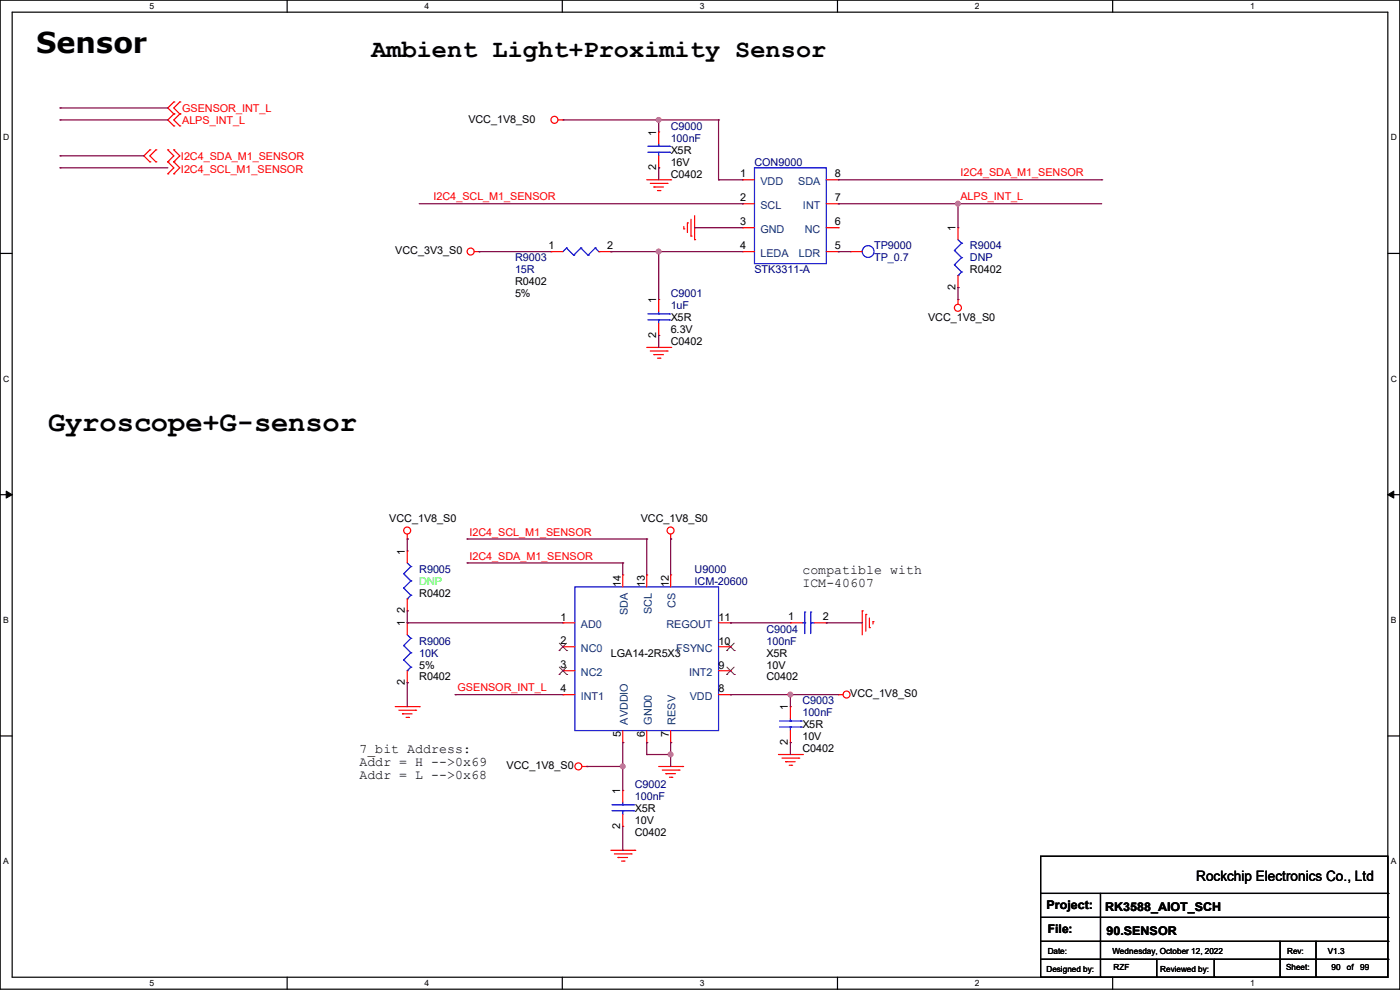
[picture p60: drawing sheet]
<svg xmlns="http://www.w3.org/2000/svg" width="297mm" height="210mm" viewBox="0 0 297 210" stroke-linecap="round" stroke-linejoin="round" font-family="sans-serif">
<defs><g id="words">
<g font-size="6.1">
<text x="7.7" y="11.2">Sensor</text>
<text x="10.2" y="91.5">Gyroscope+G-sensor</text>
</g>
<text font-size="5.3" x="78.8" y="12.1">Ambient Light+Proximity Sensor</text>
<text font-size="3" x="253.8" y="186.9">Rockchip Electronics Co., Ltd</text>
<g font-size="2.8">
<text x="170.2" y="121.7">compatible with</text>
<text x="170.2" y="124.5">ICM-40607</text>
<text x="76.2" y="159.8">7_bit Address:</text>
<text x="76.2" y="162.6">Addr = H --&gt;0x69</text>
<text x="76.2" y="165.4">Addr = L --&gt;0x68</text>
</g>
<g font-size="2.5">
<text x="222" y="192.9">Project:</text>
<text x="222.3" y="198">File:</text>
<text x="234.5" y="193.2">RK3588_AIOT_SCH</text>
<text x="234.7" y="198.2">90.SENSOR</text>
</g>
<g font-size="2.3" fill="#f00">
<text x="38.7" y="23.7">GSENSOR_INT_L</text>
<text x="38.7" y="26.2">ALPS_INT_L</text>
<text x="38.4" y="33.9">I2C4_SDA_M1_SENSOR</text>
<text x="38.4" y="36.7">I2C4_SCL_M1_SENSOR</text>
<text x="203.8" y="37.4">I2C4_SDA_M1_SENSOR</text>
<text x="92" y="42.5">I2C4_SCL_M1_SENSOR</text>
<text x="203.8" y="42.5">ALPS_INT_L</text>
<text x="99.6" y="113.6">I2C4_SCL_M1_SENSOR</text>
<text x="99.6" y="118.7">I2C4_SDA_M1_SENSOR</text>
<text x="97.1" y="146.6">GSENSOR_INT_L</text>
</g>
<g font-size="2.3">
<text x="99.4" y="26">VCC_1V8_S0</text>
<text x="139.2" y="28.7" transform="rotate(-90 139.2 28.7)">1</text>
<text x="142.3" y="32.6">X5R</text>
<text x="142.3" y="35.1">16V</text>
<text x="139.2" y="36.1" transform="rotate(-90 139.2 36.1)">2</text>
<text x="142.3" y="37.7">C0402</text>
<text x="157" y="37.6">1</text>
<text x="177.1" y="37.6">8</text>
<text x="157" y="42.7">2</text>
<text x="157" y="47.8">3</text>
<text x="177.1" y="47.8">6</text>
<text x="177.1" y="42.7">7</text>
<text x="83.9" y="53.9">VCC_3V3_S0</text>
<text x="116.4" y="52.8">1</text>
<text x="128.8" y="52.8">2</text>
<text x="157" y="52.8">4</text>
<text x="177.1" y="52.8">5</text>
<text x="202.7" y="49.1" transform="rotate(-90 202.7 49.1)">1</text>
<text x="205.8" y="58">R0402</text>
<text x="109.3" y="60.5">R0402</text>
<text x="109.3" y="63.1">5%</text>
<text x="139.2" y="64.3" transform="rotate(-90 139.2 64.3)">1</text>
<text x="202.7" y="61.5" transform="rotate(-90 202.7 61.5)">2</text>
<text x="139.2" y="71.7" transform="rotate(-90 139.2 71.7)">2</text>
<text x="142.3" y="68.2">X5R</text>
<text x="142.3" y="70.7">6.3V</text>
<text x="196.9" y="68.2">VCC_1V8_S0</text>
<text x="142.3" y="73.2">C0402</text>
<text x="82.6" y="110.8">VCC_1V8_S0</text>
<text x="135.9" y="110.8">VCC_1V8_S0</text>
<text x="85.9" y="117.6" transform="rotate(-90 85.9 117.6)">1</text>
<text x="131.7" y="124.5" transform="rotate(-90 131.7 124.5)">14</text>
<text x="136.8" y="124.5" transform="rotate(-90 136.8 124.5)">13</text>
<text x="141.9" y="124.5" transform="rotate(-90 141.9 124.5)">12</text>
<text x="85.9" y="130.1" transform="rotate(-90 85.9 130.1)">2</text>
<text x="88.9" y="126.6">R0402</text>
<text x="118.9" y="131.7">1</text>
<text x="152.4" y="131.7">11</text>
<text x="167.2" y="131.6">1</text>
<text x="174.5" y="131.6">2</text>
<text x="85.9" y="132.9" transform="rotate(-90 85.9 132.9)">1</text>
<text x="118.9" y="136.7">2</text>
<text x="152.4" y="136.7">10</text>
<text x="88.9" y="141.8">5%</text>
<text x="118.9" y="141.7">3</text>
<text x="129.6" y="139.3">LGA14-2R5X3</text>
<text x="152.4" y="141.8">9</text>
<text x="162.6" y="139.3">X5R</text>
<text x="162.6" y="141.8">10V</text>
<text x="85.9" y="145.3" transform="rotate(-90 85.9 145.3)">2</text>
<text x="88.9" y="144.4">R0402</text>
<text x="118.9" y="146.8">4</text>
<text x="152.4" y="146.9">8</text>
<text x="162.6" y="144.4">C0402</text>
<text x="180.4" y="147.9">VCC_1V8_S0</text>
<text x="167.1" y="150.7" transform="rotate(-90 167.1 150.7)">1</text>
<text x="170.2" y="154.5">X5R</text>
<text x="131.7" y="156.3" transform="rotate(-90 131.7 156.3)">5</text>
<text x="136.8" y="156.3" transform="rotate(-90 136.8 156.3)">6</text>
<text x="141.9" y="156.3" transform="rotate(-90 141.9 156.3)">7</text>
<text x="167.1" y="158" transform="rotate(-90 167.1 158)">2</text>
<text x="170.2" y="159.6">C0402</text>
<text x="170.2" y="157.1">10V</text>
<text x="107.5" y="163.2">VCC_1V8_S0</text>
<text x="131.6" y="168.4" transform="rotate(-90 131.6 168.4)">1</text>
<text x="134.7" y="172.3">X5R</text>
<text x="131.6" y="175.8" transform="rotate(-90 131.6 175.8)">2</text>
<text x="134.7" y="177.4">C0402</text>
<text x="134.7" y="174.8">10V</text>
</g>
<g font-size="2.3" fill="#000080">
<text x="142.3" y="27.5">C9000</text>
<text x="142.3" y="30.1">100nF</text>
<text x="160.1" y="35.1">CON9000</text>
<text x="185.5" y="52.9">TP9000</text>
<text x="205.8" y="52.9">R9004</text>
<text x="109.3" y="55.5">R9003</text>
<text x="109.3" y="58">15R</text>
<text x="160.1" y="58">STK3311-A</text>
<text x="185.5" y="55.5">TP_0.7</text>
<text x="205.8" y="55.5">DNP</text>
<text x="142.3" y="63.1">C9001</text>
<text x="142.3" y="65.6">1uF</text>
<text x="88.9" y="121.5">R9005</text>
<text x="147.4" y="121.5">U9000</text>
<text x="147.4" y="124">ICM-20600</text>
<text x="88.9" y="136.7">R9006</text>
<text x="162.6" y="134.2">C9004</text>
<text x="162.6" y="136.7">100nF</text>
<text x="88.9" y="139.3">10K</text>
<text x="170.2" y="149.4">C9003</text>
<text x="170.2" y="152">100nF</text>
<text x="134.7" y="167.2">C9002</text>
<text x="134.7" y="169.8">100nF</text>
</g>
<g font-size="2.3" fill="#004080">
<text x="161.3" y="39.2">VDD</text>
<text x="169.3" y="39.2">SDA</text>
<text x="161.3" y="44.3">SCL</text>
<text x="170.4" y="44.3">INT</text>
<text x="161.3" y="49.4">GND</text>
<text x="170.7" y="49.4">NC</text>
<text x="161.3" y="54.4">LEDA</text>
<text x="169.5" y="54.4">LDR</text>
<text x="133.2" y="130.5" transform="rotate(-90 133.2 130.5)">SDA</text>
<text x="138.3" y="130.2" transform="rotate(-90 138.3 130.2)">SCL</text>
<text x="143.3" y="128.9" transform="rotate(-90 143.3 128.9)">CS</text>
<text x="123.2" y="133.2">AD0</text>
<text x="141.4" y="133.2">REGOUT</text>
<text x="123.2" y="138.3">NC0</text>
<text x="123.2" y="143.3">NC2</text>
<text x="143.5" y="138.3">FSYNC</text>
<text x="146.2" y="143.3">INT2</text>
<text x="123.2" y="148.4">INT1</text>
<text x="146.3" y="148.4">VDD</text>
<text x="133.2" y="153.7" transform="rotate(-90 133.2 153.7)">AVDDIO</text>
<text x="138.3" y="153.7" transform="rotate(-90 138.3 153.7)">GND0</text>
<text x="143.3" y="153.7" transform="rotate(-90 143.3 153.7)">RESV</text>
</g>
<text font-size="2.3" fill="#0f0" x="88.9" y="124">DNP</text>
<g font-size="1.8">
<text x="31.7" y="1.9">5</text>
<text x="90.1" y="1.9">4</text>
<text x="148.5" y="1.9">3</text>
<text x="206.8" y="1.9">2</text>
<text x="265.2" y="1.9">1</text>
<text x=".7" y="29.8">D</text>
<text x="295.1" y="29.8">D</text>
<text x=".7" y="80.9">C</text>
<text x="295.1" y="80.9">C</text>
<text x=".7" y="132.1">B</text>
<text x="295.1" y="132.1">B</text>
<text x=".7" y="183.3">A</text>
<text x="295.1" y="183.3">A</text>
<text x="222.3" y="202.3">Date:</text>
<text x="236" y="202.3">Wednesday, October 12, 2022</text>
<text x="273.1" y="202.3">Rev:</text>
<text x="281.7" y="202.3">V1.3</text>
<text x="31.7" y="209.2">5</text>
<text x="90.1" y="209.2">4</text>
<text x="148.5" y="209.2">3</text>
<text x="206.8" y="209.2">2</text>
<text x="222" y="206.1">Designed by:</text>
<text x="236.3" y="205.9">RZF</text>
<text x="246.2" y="206.1">Reviewed by:</text>
<text x="265.2" y="209.2">1</text>
<text x="272.8" y="205.9">Sheet:</text>
<text x="282.5" y="205.9">90</text>
<text x="285.7" y="205.9">of</text>
<text x="288.6" y="205.9">99</text>
</g>
</g></defs>
<path d="M0 0h297v209.8h-297zM2.6 2.6h291.8v204.7h-291.8z" fill="none" stroke="#000" stroke-width=".25"/>
<g fill="#fff">
<path d="M31.7 .3h1v2h-1z"/>
<path d="M31.7 207.6h1v1.9h-1z"/>
</g>
<path d="M60.9 0v2.6M60.9 207.3v2.5" fill="none" stroke="#000" stroke-width=".25"/>
<g fill="#fff">
<path d="M90.1 .3h1v2h-1z"/>
<path d="M90.1 207.6h1v1.9h-1z"/>
</g>
<path d="M119.3 0v2.6M119.3 207.3v2.5" fill="none" stroke="#000" stroke-width=".25"/>
<g fill="#fff">
<path d="M148.5 .3h.9v2h-.9z"/>
<path d="M148.5 207.6h.9v1.9h-.9z"/>
</g>
<path d="M177.7 0v2.6M177.7 207.3v2.5" fill="none" stroke="#000" stroke-width=".25"/>
<g fill="#fff">
<path d="M206.8 .3h1v2h-1z"/>
<path d="M206.8 207.6h1v1.9h-1z"/>
</g>
<path d="M236.1 0v2.6M236.1 207.3v2.5" fill="none" stroke="#000" stroke-width=".25"/>
<g fill="#fff">
<path d="M265.2 .3h1v2h-1z"/>
<path d="M265.2 207.6h1v1.9h-1z"/>
<path d="M.7 28.2h1.2v1.9h-1.2z"/>
<path d="M295.1 28.2h1.2v1.9h-1.2z"/>
<path d="M.7 79.3h1.2v2h-1.2z"/>
<path d="M295.1 79.3h1.2v2h-1.2z"/>
</g>
<path d="M0 53.8h2.6M294.4 53.8h2.6" fill="none" stroke="#000" stroke-width=".25"/>
<g fill="#fff">
<path d="M.7 130.5h1.2v2h-1.2z"/>
<path d="M295.1 130.5h1.1v2h-1.1z"/>
</g>
<path d="M0 104.9h2.6M294.4 104.9h2.6" fill="none" stroke="#000" stroke-width=".25"/>
<path d="M1.3 104.2l1.3 .7-1.3 .8zM294.4 104.9l1.3-.7v1.5z" fill="#000" stroke="#000" stroke-width=".21"/>
<g fill="#fff">
<path d="M.7 181.7h1.2v2h-1.2z"/>
<path d="M295.1 181.7h1.1v2h-1.1z"/>
</g>
<g fill="none" stroke="#000" stroke-width=".25">
<path d="M0 156.1h2.6M294.4 156.1h2.6M220.8 181.7h73.6v25.6h-73.6zM220.8 189.5h73.6M220.8 194.6h73.6M220.8 199.7h73.6M233.5 189.5v17.8M271.6 199.7v7.6M279.2 199.7v7.6M294.4 189.5h.1M294.4 194.6h.1M294.4 199.7h.1"/>
<path d="M220.8 203.5h73.6M233.5 207.3h.1M245.4 207.3h.1M245.4 203.5v3.8M257.6 207.3h.1M257.6 203.5v3.8M271.6 207.3h.1M279.2 207.3h.1M294.4 203.5h.1"/>
</g>
<g fill="none" stroke="#f00" stroke-width=".25">
<path d="M31.8 31.8h.1M31.8 34.3h.1M31.8 31.8l-1.3 1.3 1.3 1.2M33.1 34.3h.1M33.1 31.8h.1M33.1 31.8l-1.3 1.3 1.3 1.2M35.6 34.3h.1M35.6 31.8h.1M35.6 36.9h.1M35.6 31.8l1.3 1.3-1.3 1.2M35.6 34.3l1.3 1.3-1.3 1.3M36.9 24.2h.1"/>
<path d="M36.9 26.7h.1M36.9 34.3h.1M36.9 31.8h.1M36.9 36.9h.1M36.9 21.6h.1M36.9 24.2l-1.3 1.2 1.3 1.3M36.9 31.8l1.2 1.3-1.2 1.2M36.9 34.3l1.2 1.3-1.2 1.3M36.9 21.6l-1.3 1.3 1.3 1.3M38.1 26.7h.1M38.1 24.2h.1M38.1 21.6h.1"/>
<path d="M38.1 24.2l-1.2 1.2 1.2 1.3M38.1 21.6l-1.2 1.3 1.2 1.3M118.4 25.4h1M119.4 25.4h.1M137.2 38.1h5.1M138 38.9h3.5M138.7 39.7h.1M138.7 39.7h2.1M139.7 28h.1M139.7 35.6h.1M139.7 28v2.5M139.7 33.1v2.5"/>
<path d="M141.5 38.9h.1M142.3 38.1h.1M157.5 38.1h.1M157.5 38.1h2.6M175.3 38.1h2.5M177.8 38.1h.1M100.6 53.4h1M101.6 53.4h.1M116.9 53.4h.1M116.9 53.4h2.5M127 53.4h2.6M129.6 53.4h.1"/>
<path d="M139.5 40.4h.5M140 40.4h.1M145.1 48.6h.1M145.1 48v.6M145.8 47.3h.1M145.8 47.3v2M146.6 50.1h.1M146.6 46.5v3.6M147.4 50.8h.1M147.4 45.8v5M157.5 43.2h.1M157.5 48.3h.1"/>
<path d="M157.5 53.4h.1M157.5 53.4h2.6M157.5 43.2h2.6M157.5 48.3h2.6M175.3 53.4h2.5M175.3 43.2h2.5M175.3 48.3h2.5M177.8 53.4h.1M177.8 48.3h.1M177.8 43.2h.1M180.4 53.4h.1M180.4 53.4h2.5"/>
<path d="M203.2 48.3h.1M203.2 48.3v2.5M203.2 58.5v2.5M137.2 73.7h5.1M138 74.5h3.5M138.7 75.2h.1M138.7 75.2h2.1M139.5 76h.5M139.7 63.5h.1M139.7 71.2h.1M139.7 63.5v2.6M139.7 68.6v2.6"/>
<path d="M140 76h.1M141.5 74.5h.1M142.3 73.7h.1M203.2 63.5h.1M203.2 61h.1M203.2 63.5v1.1M86.4 114.3h.1M86.4 116.9h.1M86.4 113.3v1M86.4 116.9v2.5M142.3 114.3h.1M142.3 113.3v1"/>
<path d="M86.4 132.1h.1M86.4 129.6h.1M86.4 127v2.6M86.4 132.1v2.6M119.4 132.1h.1M119.4 137.2h.1M119.4 132.1h2.6M119.4 137.2h2.6M132.1 122h.1M132.1 122v2.5M137.2 122h.1M137.2 122v2.5"/>
<path d="M142.3 122h.1M142.3 122v2.5M152.4 132.1h2.6M152.4 137.2h2.6M155 137.2h.1M155 132.1h.1M167.7 132.1h.1M167.7 132.1h2.5M172.8 132.1h2.5M175.3 132.1h.1M182.9 129.6h.1M182.9 129.6v5.1"/>
<path d="M183.7 130.3h.1M183.7 130.3v3.6M184.4 133.1h.1M184.4 131.1v2M185.2 131.9h.1M185.2 131.9v.5M83.9 149.9h5M84.6 150.7h3.6M85.4 151.4h.1M85.4 151.4h2M86.1 152.2h.6M86.4 144.8h.1"/>
<path d="M86.4 142.3v2.5M86.7 152.2h.1M88.2 150.7h.1M88.9 149.9h.1M119.4 142.3h.1M119.4 147.4h.1M119.4 147.4h2.6M119.4 142.3h2.6M132.1 157.5h.1M132.1 155v2.5M137.2 157.5h.1M137.2 155v2.5"/>
<path d="M142.3 157.5h.1M142.3 155v2.5M152.4 147.4h2.6M152.4 142.3h2.6M155 147.4h.1M155 142.3h.1M167.7 149.9h.1M167.7 157.5h.1M167.7 149.9v2.5M167.7 155v2.5M177.8 147.4h.1M177.8 147.4h1.1"/>
<path d="M123.5 162.6h1M124.5 162.6h.1M132.1 167.7h.1M132.1 175.3h.1M132.1 167.7v2.5M132.1 172.8v2.5M139.7 162.6h5.1M140.5 163.4h3.6M141.3 164.1h.1M141.3 164.1h2M142 164.9h.5M142.5 164.9h.1"/>
<path d="M144.1 163.4h.1M144.8 162.6h.1M165.1 160.1h5.1M165.9 160.8h3.6M166.7 161.6h.1M166.7 161.6h2M167.4 162.3h.5M167.9 162.3h.1M169.5 160.8h.1M170.2 160.1h.1M129.6 180.4h5.1M130.3 181.1h3.6"/>
<path d="M131.1 181.9h.1M131.1 181.9h2M131.9 182.7h.5M132.4 182.7h.1M133.9 181.1h.1M134.7 180.4h.1"/>
<circle cx="117.6" cy="25.4" r=".74"/>
<circle cx="99.8" cy="53.4" r=".74"/>
<circle cx="203.2" cy="65.3" r=".74"/>
<circle cx="86.4" cy="112.5" r=".74"/>
<circle cx="142.3" cy="112.5" r=".74"/>
<circle cx="179.6" cy="147.3" r=".74"/>
<circle cx="122.7" cy="162.6" r=".74"/>
</g>
<g fill="none" stroke="#00f" stroke-width=".25">
<path d="M137.5 32.3h4.5M137.5 31h4.5M139.7 31h.1M139.7 32.3h.1M139.7 30.5v.5M139.7 32.3v.8M142 32.3h.1M142 31h.1M160.1 35.6h15.2v20.3h-15.2zM120.2 52.6h.1M120.2 52.6l-.8 .8M120.2 52.6l1.5 1.5"/>
<path d="M121.7 54.1h.1M123.2 52.6h.1M123.2 52.6l-1.5 1.5M123.2 52.6l1.6 1.5M124.8 54.1h.1M126.3 52.6h.1M126.3 52.6l-1.5 1.5M126.3 52.6l.7 .8M127 53.4h.1M202.5 53.1h.1M202.5 56.2h.1M202.5 53.1l1.5 1.6"/>
<path d="M202.5 56.2l1.5 1.5M203.2 58.5h.1M203.2 50.8l.8 .8M204 51.6h.1M204 54.7h.1M204 57.7h.1M204 51.6l-1.5 1.5M204 54.7l-1.5 1.5M204 57.7l-.8 .8M137.5 67.9h4.5M137.5 66.6h4.5M139.7 66.6h.1"/>
<path d="M139.7 67.9h.1M139.7 66.1v.5M139.7 67.9v.7M142 67.9h.1M142 66.6h.1M86.4 119.4l.8 .8M85.6 136.9h.1M85.6 140h.1M85.6 121.7h.1M85.6 124.8h.1M85.6 136.9l1.6 1.6M85.6 140l1.6 1.5"/>
<path d="M85.6 121.7l1.6 1.5M85.6 124.8l1.6 1.5M86.4 127h.1M86.4 134.7l.8 .7M87.2 135.4h.1M87.2 138.5h.1M87.2 120.2h.1M87.2 123.2h.1M87.2 126.3h.1M87.2 135.4l-1.6 1.5M87.2 138.5l-1.6 1.5M87.2 120.2l-1.6 1.5"/>
<path d="M87.2 123.2l-1.6 1.6M87.2 126.3l-.8 .7M122 124.5h30.4v30.5h-30.4zM170.2 132.1h.5M170.7 132.1h.1M170.7 129.8h.1M170.7 129.8v4.6M172 129.8h.1M172 132.1h.1M172 132.1h.8M172 129.8v4.6M86.4 142.3h.1"/>
<path d="M87.2 141.5h.1M87.2 141.5l-.8 .8M165.4 154.2h4.6M165.4 153h4.6M167.7 153h.1M167.7 154.2h.1M167.7 152.4v.6M167.7 154.2v.8M170 154.2h.1M170 153h.1M129.8 172h4.6M129.8 170.7h4.6"/>
<path d="M132.1 170.7h.1M132.1 172h.1M132.1 170.2v.5M132.1 172v.8M134.4 172h.1M134.4 170.7h.1"/>
<circle cx="184.2" cy="53.4" r="1.25"/>
</g>
<g fill="none" stroke="#804000" stroke-width=".21">
<path d="M118.6 138h.1M118.7 136.4l1.5 1.6M120.2 136.4l-1.6 1.6M120.2 138h.1M154.2 138h.1M154.2 136.4l1.6 1.6M155.7 136.4l-1.5 1.6M155.8 138h.1M118.6 143.1h.1M118.7 141.5l1.5 1.6M120.2 141.5l-1.6 1.6M120.2 143.1h.1"/>
<path d="M154.2 143.1h.1M154.2 141.5l1.6 1.6M155.7 141.5l-1.5 1.6M155.8 143.1h.1"/>
</g>
<g fill="none" stroke="#800040" stroke-width=".25">
<path d="M12.7 25.4h.1M12.7 33.1h.1M12.7 35.6h.1M12.7 22.9h.1M12.7 25.4h22.9M12.7 33.1h17.8M12.7 35.6h22.9M12.7 22.9h22.9M119.4 25.4h33M139.7 25.4h.1M139.7 35.6h.1M139.7 25.4v2.6"/>
<path d="M139.7 35.6v2.5M152.4 25.4h.1M152.4 38.1h.1M152.4 38.1h5.1M152.4 25.4v12.7M177.8 38.1h55.9M233.7 38.1h.1M88.9 43.2h68.6M101.6 53.4h.1M101.6 53.4h15.3M129.6 53.4h.1M129.6 53.4h27.9"/>
<path d="M139.7 53.4h.1M139.7 53.4v10.1M147.4 48.3h.1M147.4 48.3h10.1M157.5 43.2h.1M177.8 43.2h.1M177.8 53.4h.1M177.8 53.4h2.6M177.8 43.2h55.9M203.2 43.2h.1M203.2 43.2v5.1M139.7 71.2h.1"/>
<path d="M139.7 71.2v2.5M203.2 61h.1M203.2 61v2.5M86.4 114.3h.1M86.4 114.3v2.6M99.1 114.3h.1M99.1 119.4h.1M99.1 114.3h38.1M99.1 119.4h33M132.1 119.4h.1M132.1 119.4v2.6M137.2 114.3h.1"/>
<path d="M137.2 114.3v7.7M142.3 114.3h.1M142.3 114.3v7.7M86.4 129.6h.1M86.4 132.1h.1M86.4 129.6v2.5M86.4 132.1h33M155 132.1h.1M155 132.1h12.7M175.3 132.1h.1M175.3 132.1h7.6M86.4 144.8h.1"/>
<path d="M86.4 144.8v5.1M96.6 147.4h.1M96.6 147.4h22.8M132.1 157.5h.1M132.1 157.5v10.2M137.2 157.5h.1M137.2 157.5v2.6M142.3 157.5h.1M142.3 157.5v5.1M155 147.4h.1M155 147.4h22.8M167.7 147.4h.1"/>
<path d="M167.7 157.5h.1M167.7 147.4v2.5M167.7 157.5v2.6M124.5 162.6h.1M124.5 162.6h7.6M132.1 162.6h.1M132.1 175.3v5.1M137.2 160.1h.1M137.2 160.1h5.1M142.3 160.1h.1M132.1 180.4h.1"/>
</g>
<g fill="#f0f" stroke="#f0f" stroke-width=".25">
<circle cx="139.7" cy="53.4" r=".49"/>
<circle cx="203.2" cy="43.2" r=".49"/>
<circle cx="139.7" cy="25.4" r=".49"/>
<circle cx="132.1" cy="162.6" r=".49"/>
<circle cx="142.3" cy="160" r=".49"/>
<circle cx="167.7" cy="147.3" r=".49"/>
</g>
<use href="#words"/>
</svg>
